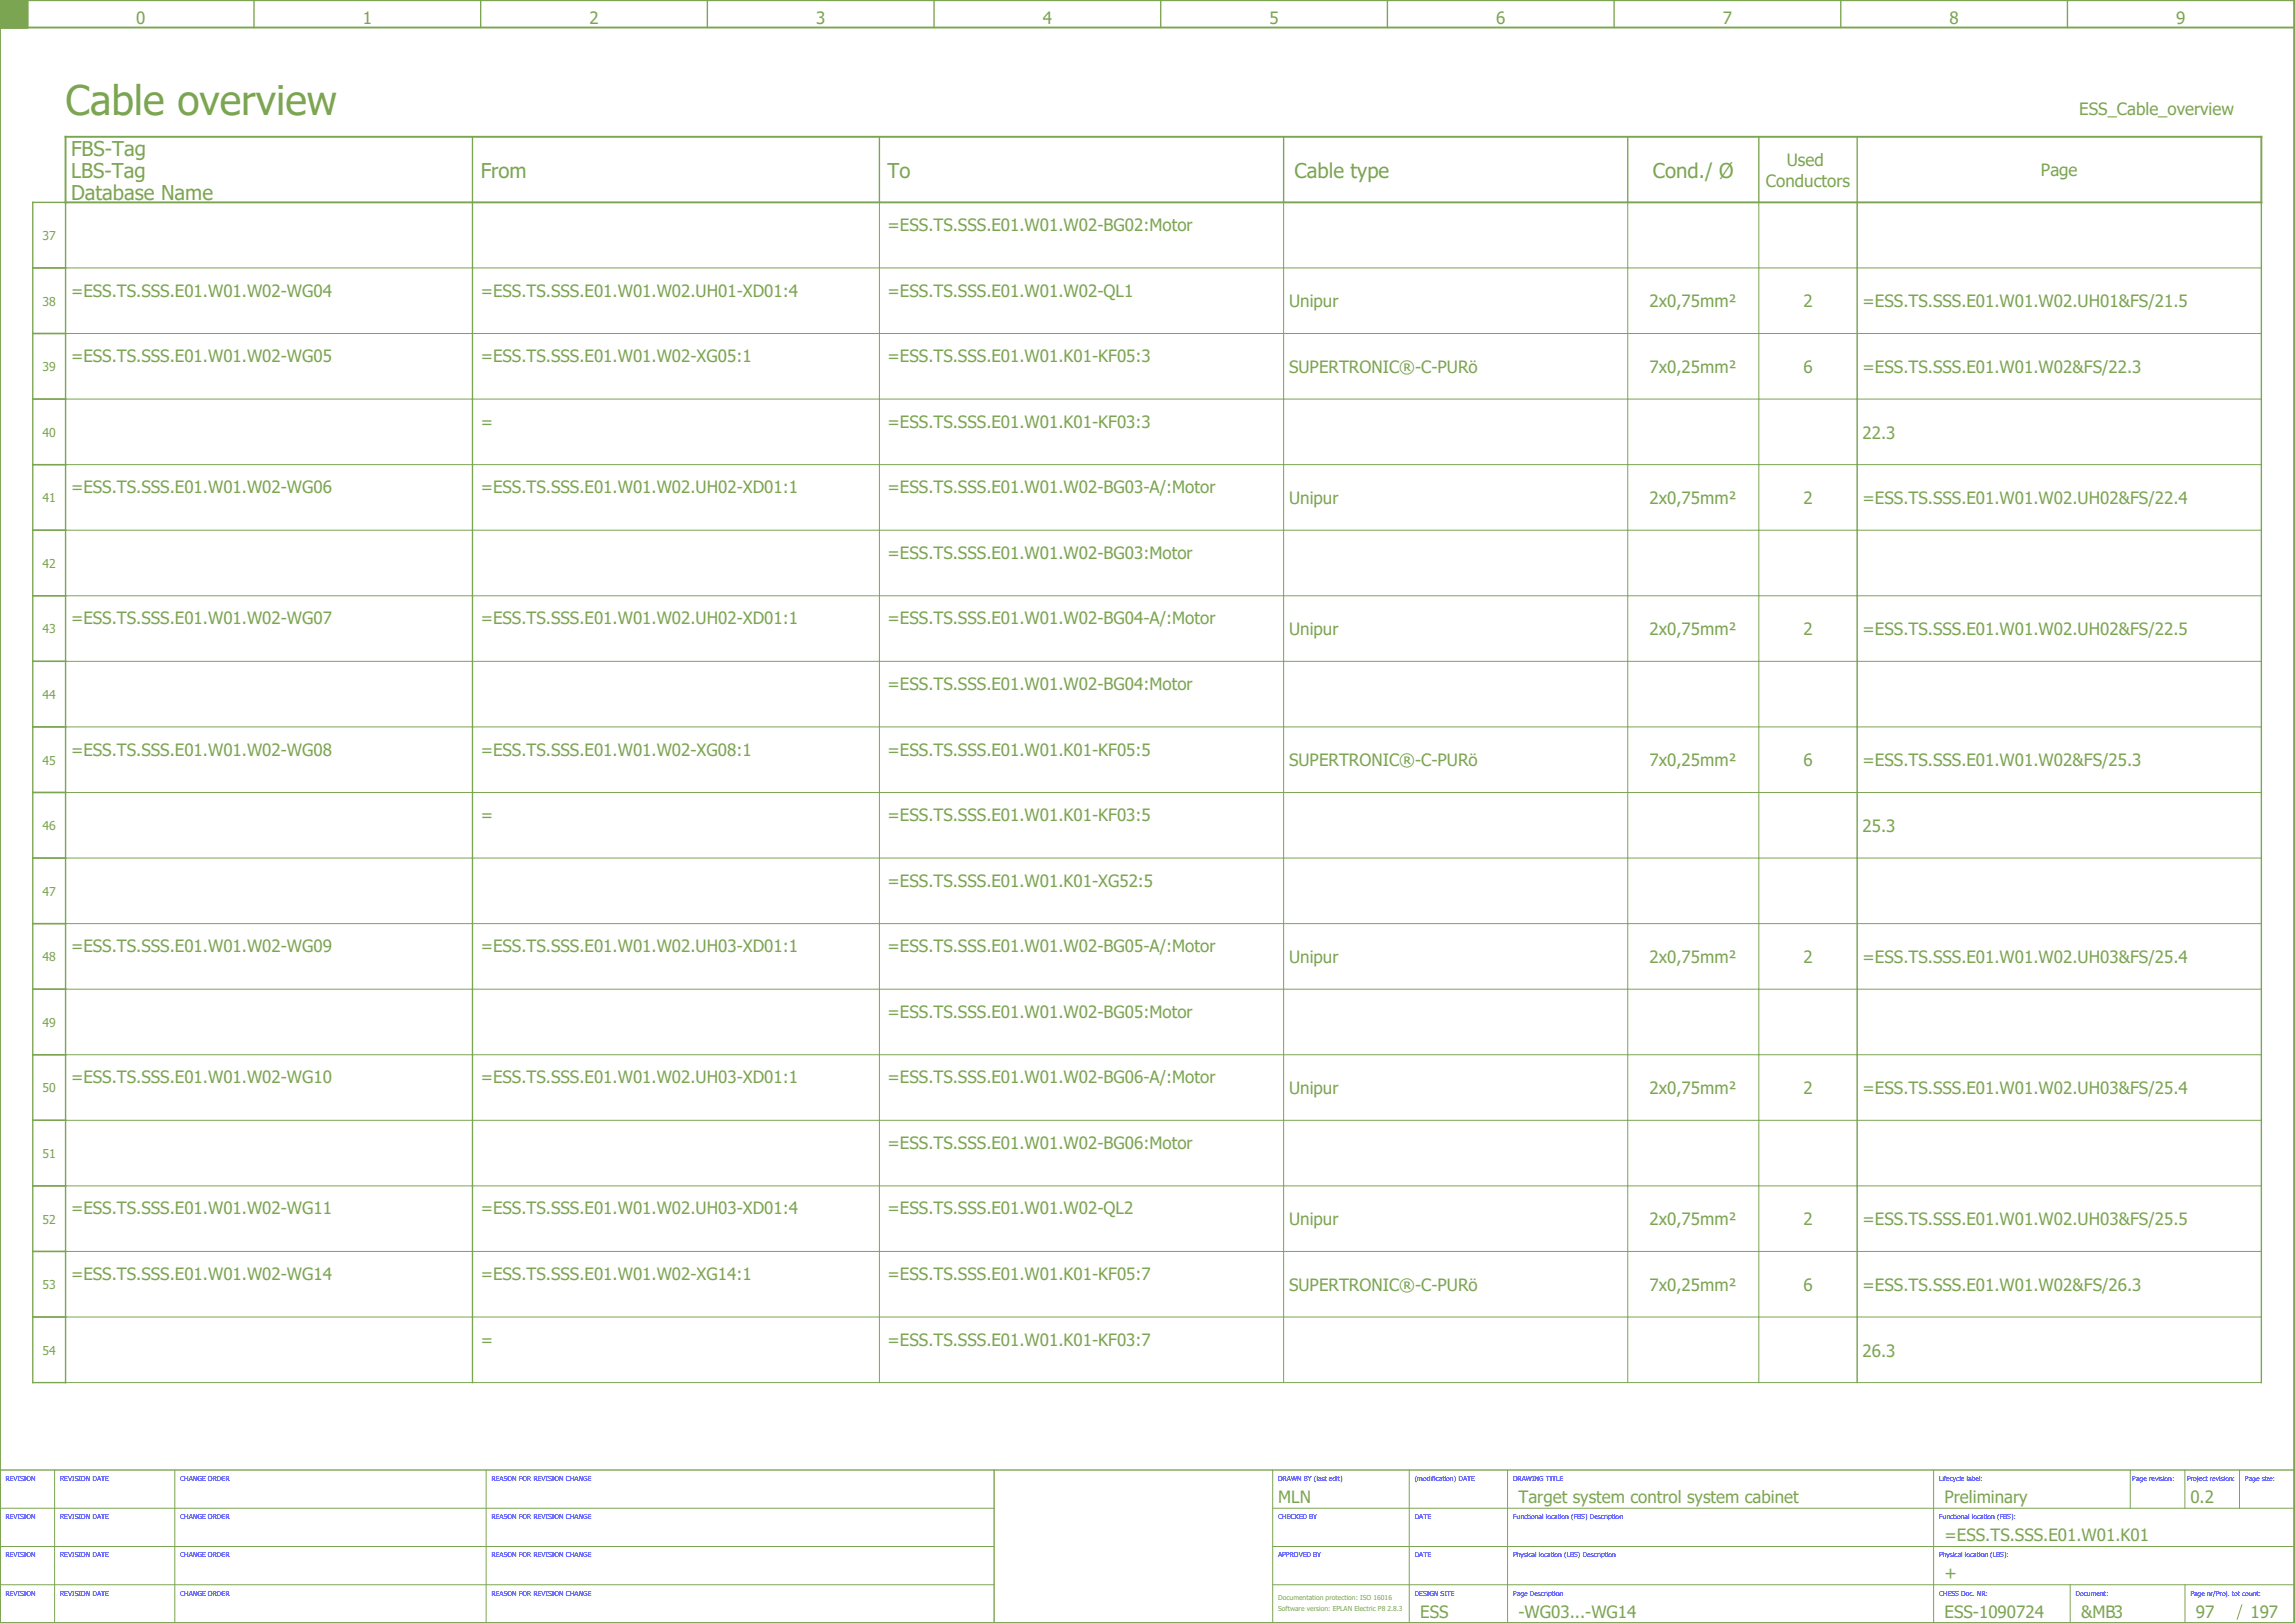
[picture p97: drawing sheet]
<svg xmlns="http://www.w3.org/2000/svg" width="420mm" height="297mm" viewBox="0 0 420 297" stroke-linecap="round" stroke-linejoin="round" font-family="sans-serif">
<defs><g id="words">
<text font-size="7.5" fill="#7ca552" x="12" y="21">Cable overview</text>
<g font-size="3.7" fill="#7ca552">
<text x="13" y="28.5">FBS-Tag</text>
<text x="13" y="32.5">LBS-Tag</text>
<text x="88" y="32.5">From</text>
<text x="162.5" y="32.5">To</text>
<text x="237" y="32.5">Cable type</text>
<text x="302.6" y="32.5">Cond./ Ø</text>
<text x="13" y="36.5">Database Name</text>
</g>
<g font-size="3.1" fill="#7ca552">
<text x="24.9" y="4.4">0</text>
<text x="66.4" y="4.4">1</text>
<text x="107.9" y="4.4">2</text>
<text x="149.4" y="4.4">3</text>
<text x="190.9" y="4.4">4</text>
<text x="232.4" y="4.4">5</text>
<text x="273.9" y="4.4">6</text>
<text x="315.4" y="4.4">7</text>
<text x="356.9" y="4.4">8</text>
<text x="398.4" y="4.4">9</text>
<text x="380.7" y="21">ESS_Cable_overview</text>
<text x="323.3" y="34.1">Conductors</text>
<text x="327.1" y="30.4">Used</text>
<text x="373.7" y="32.3">Page</text>
<text x="162.5" y="42.3">=ESS.TS.SSS.E01.W01.W02-BG02:Motor</text>
<text x="13" y="54.3">=ESS.TS.SSS.E01.W01.W02-WG04</text>
<text x="88" y="54.3">=ESS.TS.SSS.E01.W01.W02.UH01-XD01:4</text>
<text x="162.5" y="54.3">=ESS.TS.SSS.E01.W01.W02-QL1</text>
<text x="236" y="56.3">Unipur</text>
<text x="302" y="56.3">2x0,75mm²</text>
<text x="330.2" y="56.3">2</text>
<text x="341" y="56.3">=ESS.TS.SSS.E01.W01.W02.UH01&amp;FS/21.5</text>
<text x="13" y="66.3">=ESS.TS.SSS.E01.W01.W02-WG05</text>
<text x="88" y="66.3">=ESS.TS.SSS.E01.W01.W02-XG05:1</text>
<text x="162.5" y="66.3">=ESS.TS.SSS.E01.W01.K01-KF05:3</text>
<text x="236" y="68.3">SUPERTRONIC®-C-PURö</text>
<text x="302" y="68.3">7x0,25mm²</text>
<text x="330.2" y="68.3">6</text>
<text x="341" y="68.3">=ESS.TS.SSS.E01.W01.W02&amp;FS/22.3</text>
<text x="88" y="78.3">=</text>
<text x="162.5" y="78.3">=ESS.TS.SSS.E01.W01.K01-KF03:3</text>
<text x="341" y="80.3">22.3</text>
<text x="13" y="90.3">=ESS.TS.SSS.E01.W01.W02-WG06</text>
<text x="88" y="90.3">=ESS.TS.SSS.E01.W01.W02.UH02-XD01:1</text>
<text x="162.5" y="90.3">=ESS.TS.SSS.E01.W01.W02-BG03-A/:Motor</text>
<text x="236" y="92.3">Unipur</text>
<text x="302" y="92.3">2x0,75mm²</text>
<text x="330.2" y="92.3">2</text>
<text x="341" y="92.3">=ESS.TS.SSS.E01.W01.W02.UH02&amp;FS/22.4</text>
<text x="162.5" y="102.3">=ESS.TS.SSS.E01.W01.W02-BG03:Motor</text>
<text x="13" y="114.3">=ESS.TS.SSS.E01.W01.W02-WG07</text>
<text x="88" y="114.3">=ESS.TS.SSS.E01.W01.W02.UH02-XD01:1</text>
<text x="162.5" y="114.3">=ESS.TS.SSS.E01.W01.W02-BG04-A/:Motor</text>
<text x="236" y="116.3">Unipur</text>
<text x="302" y="116.3">2x0,75mm²</text>
<text x="330.2" y="116.3">2</text>
<text x="341" y="116.3">=ESS.TS.SSS.E01.W01.W02.UH02&amp;FS/22.5</text>
<text x="162.5" y="126.3">=ESS.TS.SSS.E01.W01.W02-BG04:Motor</text>
<text x="13" y="138.3">=ESS.TS.SSS.E01.W01.W02-WG08</text>
<text x="88" y="138.3">=ESS.TS.SSS.E01.W01.W02-XG08:1</text>
<text x="162.5" y="138.3">=ESS.TS.SSS.E01.W01.K01-KF05:5</text>
<text x="236" y="140.3">SUPERTRONIC®-C-PURö</text>
<text x="302" y="140.3">7x0,25mm²</text>
<text x="330.2" y="140.3">6</text>
<text x="341" y="140.3">=ESS.TS.SSS.E01.W01.W02&amp;FS/25.3</text>
<text x="88" y="150.3">=</text>
<text x="162.5" y="150.3">=ESS.TS.SSS.E01.W01.K01-KF03:5</text>
<text x="341" y="152.3">25.3</text>
<text x="162.5" y="162.3">=ESS.TS.SSS.E01.W01.K01-XG52:5</text>
<text x="13" y="174.3">=ESS.TS.SSS.E01.W01.W02-WG09</text>
<text x="88" y="174.3">=ESS.TS.SSS.E01.W01.W02.UH03-XD01:1</text>
<text x="162.5" y="174.3">=ESS.TS.SSS.E01.W01.W02-BG05-A/:Motor</text>
<text x="236" y="176.3">Unipur</text>
<text x="302" y="176.3">2x0,75mm²</text>
<text x="330.2" y="176.3">2</text>
<text x="341" y="176.3">=ESS.TS.SSS.E01.W01.W02.UH03&amp;FS/25.4</text>
<text x="162.5" y="186.3">=ESS.TS.SSS.E01.W01.W02-BG05:Motor</text>
<text x="13" y="198.3">=ESS.TS.SSS.E01.W01.W02-WG10</text>
<text x="88" y="198.3">=ESS.TS.SSS.E01.W01.W02.UH03-XD01:1</text>
<text x="162.5" y="198.3">=ESS.TS.SSS.E01.W01.W02-BG06-A/:Motor</text>
<text x="236" y="200.3">Unipur</text>
<text x="302" y="200.3">2x0,75mm²</text>
<text x="330.2" y="200.3">2</text>
<text x="341" y="200.3">=ESS.TS.SSS.E01.W01.W02.UH03&amp;FS/25.4</text>
<text x="162.5" y="210.3">=ESS.TS.SSS.E01.W01.W02-BG06:Motor</text>
<text x="13" y="222.3">=ESS.TS.SSS.E01.W01.W02-WG11</text>
<text x="88" y="222.3">=ESS.TS.SSS.E01.W01.W02.UH03-XD01:4</text>
<text x="162.5" y="222.3">=ESS.TS.SSS.E01.W01.W02-QL2</text>
<text x="236" y="224.3">Unipur</text>
<text x="302" y="224.3">2x0,75mm²</text>
<text x="330.2" y="224.3">2</text>
<text x="341" y="224.3">=ESS.TS.SSS.E01.W01.W02.UH03&amp;FS/25.5</text>
<text x="13" y="234.3">=ESS.TS.SSS.E01.W01.W02-WG14</text>
<text x="88" y="234.3">=ESS.TS.SSS.E01.W01.W02-XG14:1</text>
<text x="162.5" y="234.3">=ESS.TS.SSS.E01.W01.K01-KF05:7</text>
<text x="236" y="236.3">SUPERTRONIC®-C-PURö</text>
<text x="302" y="236.3">7x0,25mm²</text>
<text x="330.2" y="236.3">6</text>
<text x="341" y="236.3">=ESS.TS.SSS.E01.W01.W02&amp;FS/26.3</text>
<text x="88" y="246.3">=</text>
<text x="162.5" y="246.3">=ESS.TS.SSS.E01.W01.K01-KF03:7</text>
<text x="341" y="248.3">26.3</text>
<text x="234" y="275">MLN</text>
<text x="278" y="275">Target system control system cabinet</text>
<text x="356" y="275">Preliminary</text>
<text x="401" y="275">0.2</text>
<text x="356" y="282">=ESS.TS.SSS.E01.W01.K01</text>
<text x="356" y="289">+</text>
<text x="260" y="296">ESS</text>
<text x="278" y="296">-WG03...-WG14</text>
<text x="356" y="296">ESS-1090724</text>
<text x="381" y="296">&amp;MB3</text>
<text x="402" y="296">97</text>
<text x="412" y="296">197</text>
</g>
<g font-size="2.2" fill="#7ca552">
<text x="7.8" y="43.9">37</text>
<text x="7.8" y="55.9">38</text>
<text x="7.8" y="67.9">39</text>
<text x="7.8" y="79.9">40</text>
<text x="7.8" y="91.9">41</text>
<text x="7.8" y="103.9">42</text>
<text x="7.8" y="115.9">43</text>
<text x="7.8" y="127.9">44</text>
<text x="7.8" y="139.9">45</text>
<text x="7.8" y="151.9">46</text>
<text x="7.8" y="163.9">47</text>
<text x="7.8" y="175.9">48</text>
<text x="7.8" y="187.9">49</text>
<text x="7.8" y="199.9">50</text>
<text x="7.8" y="211.9">51</text>
<text x="7.8" y="223.9">52</text>
<text x="7.8" y="235.9">53</text>
<text x="7.8" y="247.9">54</text>
</g>
<g font-size="1.2" fill="#00f">
<text x="1" y="271">REVISION</text>
<text x="11" y="271">REVISION DATE</text>
<text x="33" y="271">CHANGE ORDER</text>
<text x="90" y="271">REASON FOR REVISION CHANGE</text>
<text x="234" y="271">DRAWN BY (last edit)</text>
<text x="259" y="271">(modification) DATE</text>
<text x="277" y="271">DRAWING TITLE</text>
<text x="355" y="271">Lifecycle label:</text>
<text x="390.4" y="271">Page revision:</text>
<text x="400.4" y="271">Project revision:</text>
<text x="411" y="271">Page size:</text>
<text x="1" y="278">REVISION</text>
<text x="11" y="278">REVISION DATE</text>
<text x="33" y="278">CHANGE ORDER</text>
<text x="90" y="278">REASON FOR REVISION CHANGE</text>
<text x="234" y="278">CHECKED BY</text>
<text x="259" y="278">DATE</text>
<text x="277" y="278">Functional location (FBS) Description</text>
<text x="355" y="278">Functional location (FBS):</text>
<text x="1" y="285">REVISION</text>
<text x="11" y="285">REVISION DATE</text>
<text x="33" y="285">CHANGE ORDER</text>
<text x="90" y="285">REASON FOR REVISION CHANGE</text>
<text x="234" y="285">APPROVED BY</text>
<text x="259" y="285">DATE</text>
<text x="277" y="285">Physical location (LBS) Description</text>
<text x="355" y="285">Physical location (LBS):</text>
<text x="1" y="292">REVISION</text>
<text x="11" y="292">REVISION DATE</text>
<text x="33" y="292">CHANGE ORDER</text>
<text x="90" y="292">REASON FOR REVISION CHANGE</text>
<text x="259" y="292">DESIGN SITE</text>
<text x="277" y="292">Page Description</text>
<text x="355" y="292">CHESS Doc. NR:</text>
<text x="380" y="292">Document:</text>
<text x="401" y="292">Page nr/Proj. tot count:</text>
</g>
<g font-size="1.2" fill="#7ca552">
<text x="234" y="292.8">Documentation protection: ISO 16016</text>
<text x="234" y="294.8">Software version: EPLAN Electric P8 2.8.3</text>
</g>
</g></defs>
<path d="M0 5h420M0 0h420v297h-420zM5 0v5M12 25h402v12h-402z" fill="none" stroke="#7ca552" stroke-width=".35"/>
<g fill="none" stroke="#7ca552" stroke-width=".25">
<path d="M0 5h5M46.5 0v5M88 0v5M129.5 0v5M171 0v5M212.5 0v5M254 0v5M295.5 0v5M337 0v5M378.5 0v5M6 37h6v216h-6zM86.5 25v228"/>
<path d="M161 25v12M235 25v12M298 25v12M322 25v12M340 25v12M414 37v216M6 49h6M6 61h6M6 73h6M6 85h6M6 97h6M6 109h6"/>
<path d="M6 121h6M6 133h6M6 145h6M6 157h6M6 169h6M6 181h6M6 193h6M6 205h6M6 217h6M6 229h6M6 241h6M182 269v28"/>
<path d="M420 269h-420v28"/>
</g>
<path d="M0 0h5v5h-5z" fill="#7ca552" stroke="#7ca552" stroke-width=".18"/>
<g fill="none" stroke="#7ca552" stroke-width=".18">
<path d="M12 37v216h402M161 37v216M235 37v216M298 37v216M322 37v216M340 37v216M12 49h402M12 61h402M12 73h402M12 85h402M12 97h402M12 109h402"/>
<path d="M12 121h402M12 133h402M12 145h402M12 157h402M12 169h402M12 181h402M12 193h402M12 205h402M12 217h402M12 229h402M12 241h402M0 276h182"/>
<path d="M10 269v28M32 269v28M89 269v28M233 276h187M233 269v28M258 269v28M276 269v28M354 269v28M390 269v7M400 269v7M410 269v7M0 283h182"/>
<path d="M0 290h182M233 283h187M233 290h187M379 290v7M400 290v7M410.4 293.6l-.8 2.8"/>
</g>
<use href="#words"/>
</svg>
